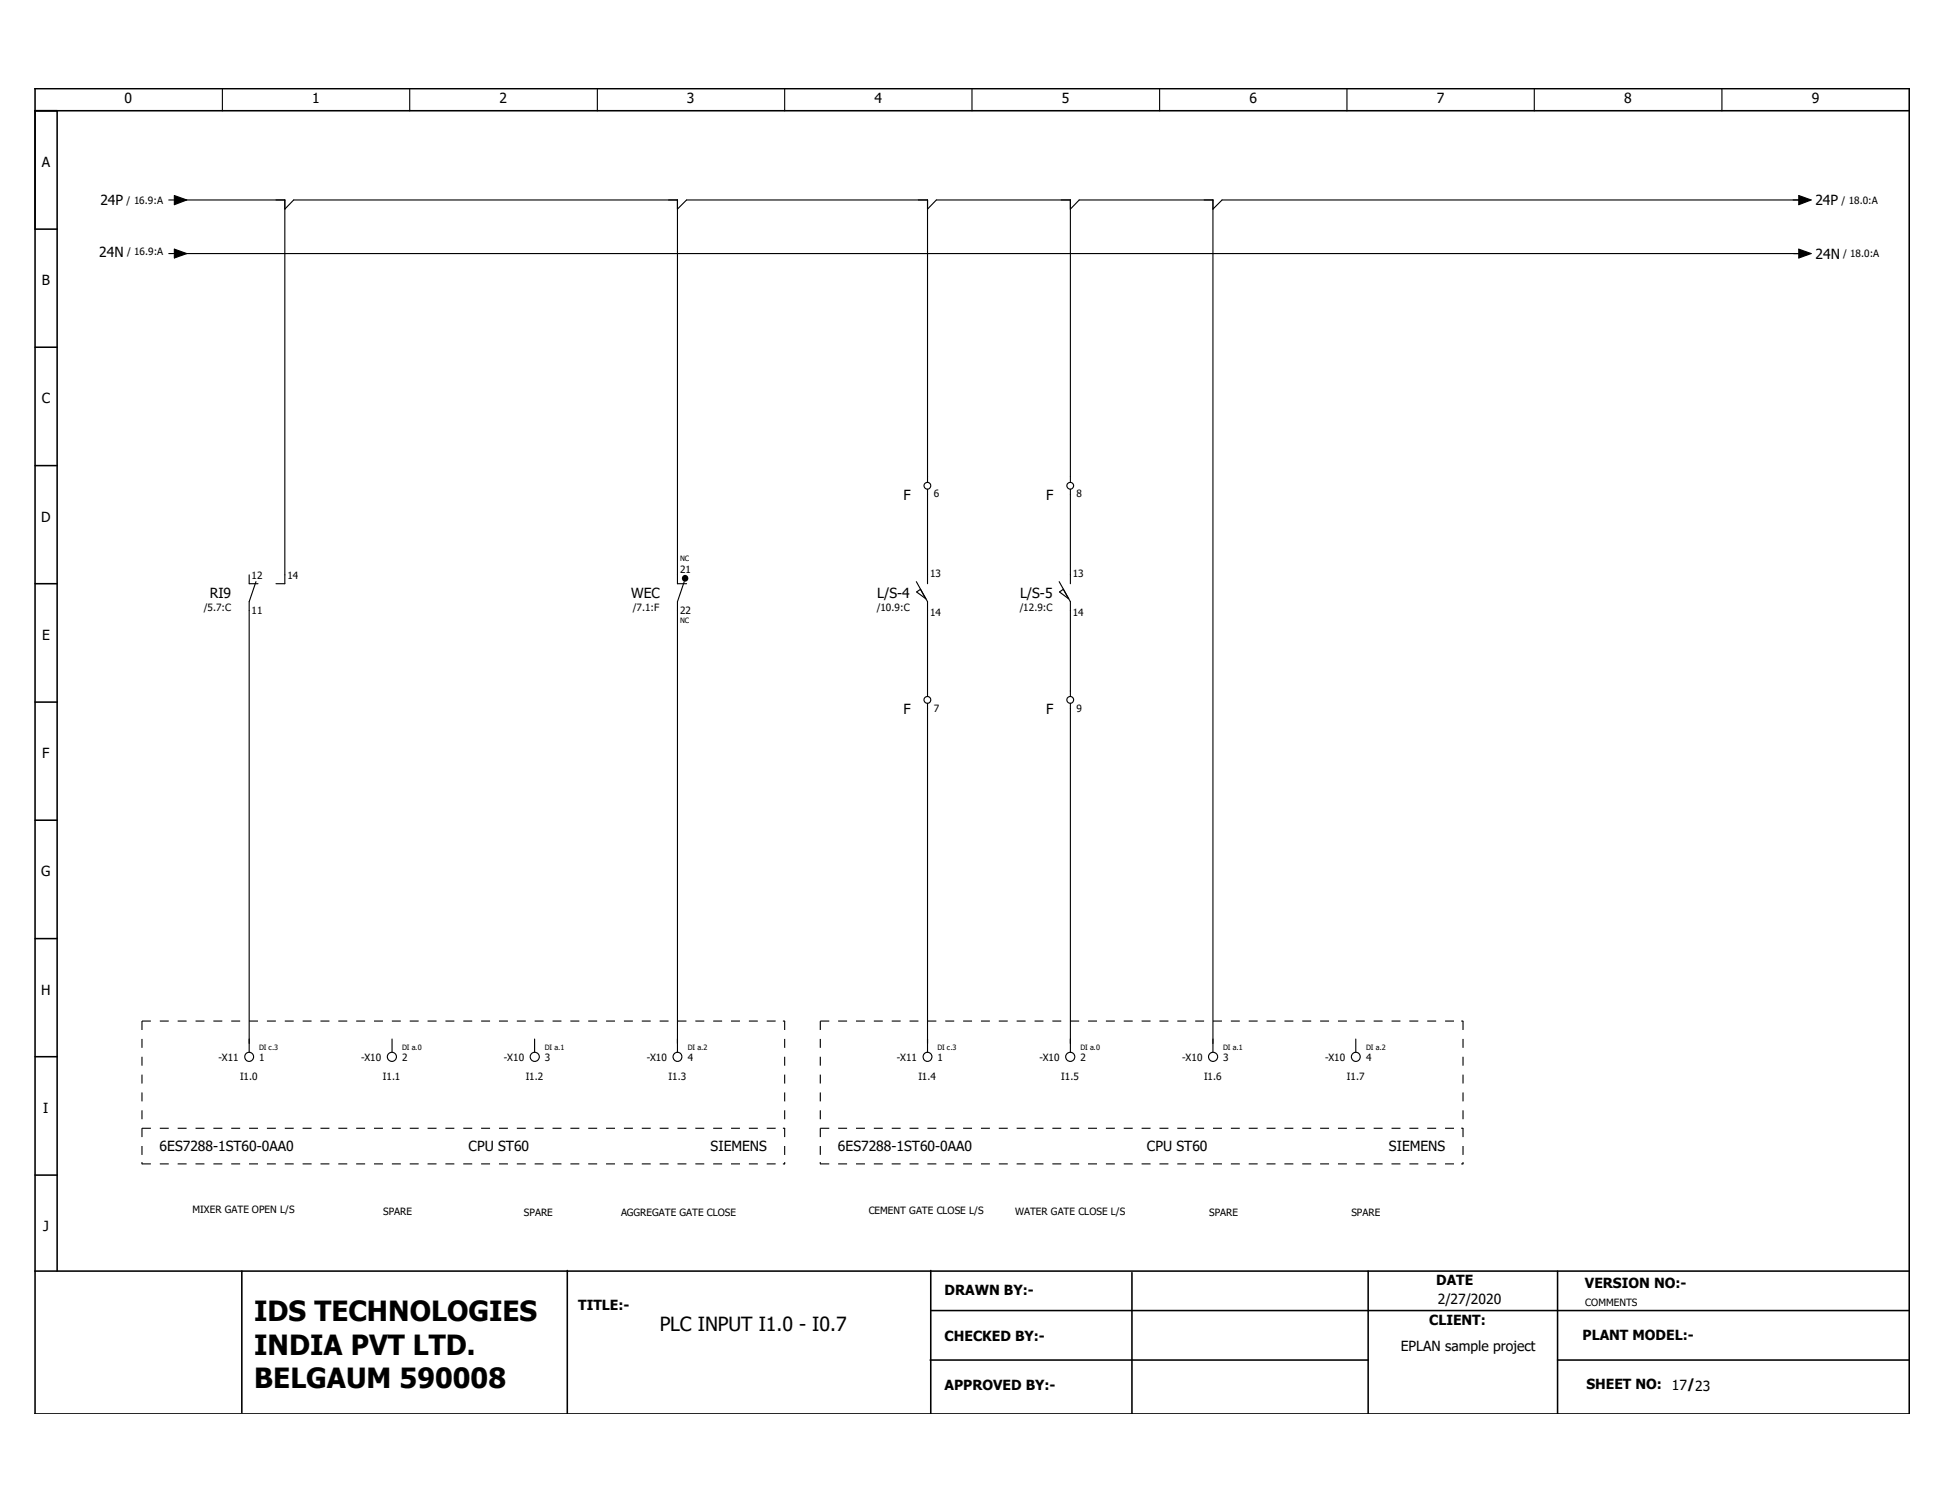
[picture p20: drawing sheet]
<svg xmlns="http://www.w3.org/2000/svg" width="279mm" height="216mm" viewBox="0 0 279 216" stroke-linecap="round" stroke-linejoin="round" font-family="sans-serif">
<defs><g id="words">
<g font-size="4">
<text x="36.5" y="189.9">IDS TECHNOLOGIES</text>
<text x="36.5" y="194.7">INDIA PVT LTD.</text>
<text x="36.5" y="199.5">BELGAUM 590008</text>
</g>
<text font-size="2.8" x="94.8" y="191.3">PLC INPUT I1.0 - I0.7</text>
<g font-size="2">
<text x="17.9" y="14.9">0</text>
<text x="44.9" y="14.9">1</text>
<text x="71.8" y="14.9">2</text>
<text x="98.7" y="14.9">3</text>
<text x="125.7" y="14.9">4</text>
<text x="152.6" y="14.9">5</text>
<text x="179.6" y="14.9">6</text>
<text x="206.5" y="14.9">7</text>
<text x="233.4" y="14.9">8</text>
<text x="260.4" y="14.9">9</text>
<text x="6" y="24">A</text>
<text x="14.4" y="29.5">24P</text>
<text x="260.9" y="29.5">24P</text>
<text x="6" y="41">B</text>
<text x="14.3" y="36.9">24N</text>
<text x="260.9" y="37.2">24N</text>
<text x="6" y="58">C</text>
<text x="129.8" y="71.9">F</text>
<text x="150.4" y="71.9">F</text>
<text x="5.9" y="75">D</text>
<text x="30.1" y="86">RI9</text>
<text x="90.7" y="86">WEC</text>
<text x="126.1" y="86">L/S-4</text>
<text x="146.6" y="86">L/S-5</text>
<text x="6.1" y="92">E</text>
<text x="129.8" y="102.7">F</text>
<text x="150.4" y="102.7">F</text>
<text x="6.1" y="109">F</text>
<text x="5.9" y="126">G</text>
<text x="5.9" y="143">H</text>
<text x="6.2" y="160">I</text>
<text x="22.9" y="165.5">6ES7288-1ST60-0AA0</text>
<text x="67.4" y="165.5">CPU ST60</text>
<text x="102.1" y="165.5">SIEMENS</text>
<text x="120.4" y="165.5">6ES7288-1ST60-0AA0</text>
<text x="164.9" y="165.5">CPU ST60</text>
<text x="199.6" y="165.5">SIEMENS</text>
<text x="6.2" y="177">J</text>
<text x="206.4" y="184.7">DATE</text>
<text x="227.8" y="185.2">VERSION NO:-</text>
<text x="83.1" y="188.3">TITLE:-</text>
<text x="135.8" y="186.1">DRAWN BY:-</text>
<text x="205.4" y="190.4">CLIENT:</text>
<text x="206.7" y="187.5">2/27/2020</text>
<text x="135.8" y="192.8">CHECKED BY:-</text>
<text x="201.3" y="194.2">EPLAN sample project</text>
<text x="227.5" y="192.6">PLANT MODEL:-</text>
<text x="135.8" y="199.9">APPROVED BY:-</text>
<text x="228" y="199.6">SHEET NO:</text>
<text x="240.3" y="199.8">17/23</text>
</g>
<g font-size="1.4">
<text x="18.2" y="29.3">/ 16.9:A</text>
<text x="264.7" y="29.3">/ 18.0:A</text>
<text x="18.3" y="36.7">/ 16.9:A</text>
<text x="264.9" y="37">/ 18.0:A</text>
<text x="134.2" y="71.5">6</text>
<text x="154.7" y="71.5">8</text>
<text x="36.2" y="83.2">12</text>
<text x="41.3" y="83.2">14</text>
<text x="97.7" y="82.3">21</text>
<text x="133.7" y="83">13</text>
<text x="154.2" y="83">13</text>
<text x="29.3" y="87.8">/5.7:C</text>
<text x="36.2" y="88.3">11</text>
<text x="91" y="87.8">/7.1:F</text>
<text x="97.7" y="88.3">22</text>
<text x="126" y="87.8">/10.9:C</text>
<text x="133.7" y="88.6">14</text>
<text x="146.6" y="87.8">/12.9:C</text>
<text x="154.2" y="88.6">14</text>
<text x="134.2" y="102.3">7</text>
<text x="154.7" y="102.3">9</text>
<text x="31.4" y="152.5">-X11</text>
<text x="34.5" y="155.2">I1.0</text>
<text x="37.3" y="152.5">1</text>
<text x="51.9" y="152.5">-X10</text>
<text x="55" y="155.2">I1.1</text>
<text x="57.8" y="152.5">2</text>
<text x="72.4" y="152.5">-X10</text>
<text x="75.6" y="155.2">I1.2</text>
<text x="78.3" y="152.5">3</text>
<text x="93" y="152.5">-X10</text>
<text x="96.1" y="155.2">I1.3</text>
<text x="98.8" y="152.5">4</text>
<text x="128.9" y="152.5">-X11</text>
<text x="132" y="155.2">I1.4</text>
<text x="134.7" y="152.5">1</text>
<text x="149.4" y="152.5">-X10</text>
<text x="152.5" y="155.2">I1.5</text>
<text x="155.3" y="152.5">2</text>
<text x="169.9" y="152.5">-X10</text>
<text x="173.1" y="155.2">I1.6</text>
<text x="175.8" y="152.5">3</text>
<text x="190.5" y="152.5">-X10</text>
<text x="193.6" y="155.2">I1.7</text>
<text x="196.3" y="152.5">4</text>
<text x="27.7" y="174.4">MIXER GATE OPEN L/S</text>
<text x="55.1" y="174.6">SPARE</text>
<text x="75.3" y="174.8">SPARE</text>
<text x="89.3" y="174.8">AGGREGATE GATE CLOSE</text>
<text x="124.9" y="174.5">CEMENT GATE CLOSE L/S</text>
<text x="145.9" y="174.7">WATER GATE CLOSE L/S</text>
<text x="173.8" y="174.8">SPARE</text>
<text x="194.2" y="174.8">SPARE</text>
<text x="227.8" y="187.8">COMMENTS</text>
</g>
<g font-size="1.1">
<text x="97.7" y="80.7">NC</text>
<text x="97.7" y="89.6">NC</text>
<text x="37.3" y="150.9">DI c.3</text>
<text x="57.8" y="150.9">DI a.0</text>
<text x="78.3" y="150.9">DI a.1</text>
<text x="98.8" y="150.9">DI a.2</text>
<text x="134.7" y="150.9">DI c.3</text>
<text x="155.3" y="150.9">DI a.0</text>
<text x="175.8" y="150.9">DI a.1</text>
<text x="196.3" y="150.9">DI a.2</text>
</g>
</g></defs>
<path d="M195.6 12.6l-190.6 190.6M4.9 170.6l46.2 32.6M4.9 203.1l.2 .1" fill="none" stroke="#fff" stroke-width=".14"/>
<g fill="none" stroke="#000" stroke-width=".16">
<path d="M32 12.7v3.2M58.9 12.7v3.2M85.9 12.7v3.2M112.8 12.7v3.2M139.7 12.7v3.2M166.7 12.7v3.2M193.6 12.7v3.2M220.5 12.7v3.2M247.5 12.7v3.2M24.3 28.7h.8M24.3 36.4h.8M25.1 35.8l1.7 .6-1.7 .7z"/>
<path d="M25.1 28.1l1.7 .6-1.7 .7zM25.5 28.7h15.4v55.2h-1.2M25.5 36.4h233.5M40.9 30.1l1.3-1.4h55.2v55.2h1.3M97.4 30.1l1.3-1.4h34.6v40.6M133.3 30.1l1.3-1.4h19.2v40.6M153.8 30.1l1.3-1.4h19.2v122.6M258.5 35.8l1.8 .6-1.8 .7zM258.5 28.1l1.8 .6-1.8 .7zM259 28.7h-83.4l-1.3 1.4M133.3 70.3v13.6M153.8 70.3v13.6"/>
<path d="M35.8 82.6v1.3h1.3M36.8 83.6l-1 2.9v64.8M98.3 83.6l-.9 2.9v64.8M131.7 83.6l1.6 2.9v13.6M131.7 85.1l.6-.4 .8 1.4zM152.2 83.6l1.6 2.9v13.6M152.8 84.7l-.5 .4 1.3 1M133.3 101.1v50.2M153.8 101.1v50.2M56.3 149.4v1.9M76.8 149.4v1.9M194.9 149.4v1.9"/>
<circle cx="133.3" cy="69.8" r=".48"/>
<circle cx="153.8" cy="69.8" r=".48"/>
<circle cx="133.3" cy="100.6" r=".49"/>
<circle cx="153.8" cy="100.6" r=".49"/>
<circle cx="35.8" cy="151.9" r=".65"/>
<circle cx="56.3" cy="151.9" r=".65"/>
<circle cx="76.9" cy="151.9" r=".66"/>
<circle cx="97.4" cy="151.9" r=".64"/>
<circle cx="133.3" cy="151.9" r=".65"/>
<circle cx="153.8" cy="151.9" r=".65"/>
<circle cx="174.3" cy="151.9" r=".66"/>
<circle cx="194.9" cy="151.9" r=".64"/>
</g>
<g fill="none" stroke="#000" stroke-width=".22">
<path d="M5 15.9h269.4M5 12.7h269.4v190.5h-269.4zM8.2 15.9v166.8M5 32.9h3.2M5 49.9h3.2M5 66.9h3.2M5 83.9h3.2M5 100.9h3.2M5 117.9h3.2M5 134.9h3.2M5 151.9h3.2M5 168.9h3.2"/>
<path d="M5 182.7h269.4M34.8 182.7v20.4M81.5 182.6v20.6M133.7 195.5h62.9M133.8 182.6v20.6M133.8 188.4h140.6M162.7 182.9v20.3M196.6 182.7v20.5M223.9 182.7v20.5M223.9 195.5h50.5"/>
</g>
<path d="M20.4 146.8h92.4M20.4 146.8v20.5M112.8 146.8v20.5M117.9 146.8h92.4M117.9 146.8v20.5M210.3 146.8v20.5M20.4 162.2h92.4M20.4 167.3h92.4M117.9 162.2h92.4M117.9 167.3h92.4" fill="none" stroke="#000" stroke-width=".16" stroke-dasharray="1.3 1.3" stroke-linecap="butt"/>
<g fill="#000">
<path d="M25.1 35.8l1.7 .6-1.7 .7zM25.1 28.1l1.7 .6-1.7 .7zM258.5 35.8l1.8 .6-1.8 .7zM258.5 28.1l1.8 .6-1.8 .7zM112.5 146.7l.4 .1-.4 .1zM210 146.7l.4 .1-.4 .1zM20.3 167h.2l-.1 .4zM112.5 162.1l.4 .1-.4 .1zM112.5 167.2l.4 .1-.4 .1zM112.7 167h.2l-.1 .4zM117.8 167h.2l-.1 .4zM210 162.1l.4 .1-.4 .1z"/>
<path d="M210 167.2l.4 .1-.4 .1zM210.2 167h.2l-.1 .4z"/>
</g>
<path d="M98.2 82.7a.47 .47 0 0 1 .7 .4h-.4h.4a.47 .47 0 0 1-.6 .5 .47 .47 0 0 1-.2-.7z" fill-rule="evenodd" fill="#000"/>
<use href="#words"/>
</svg>
